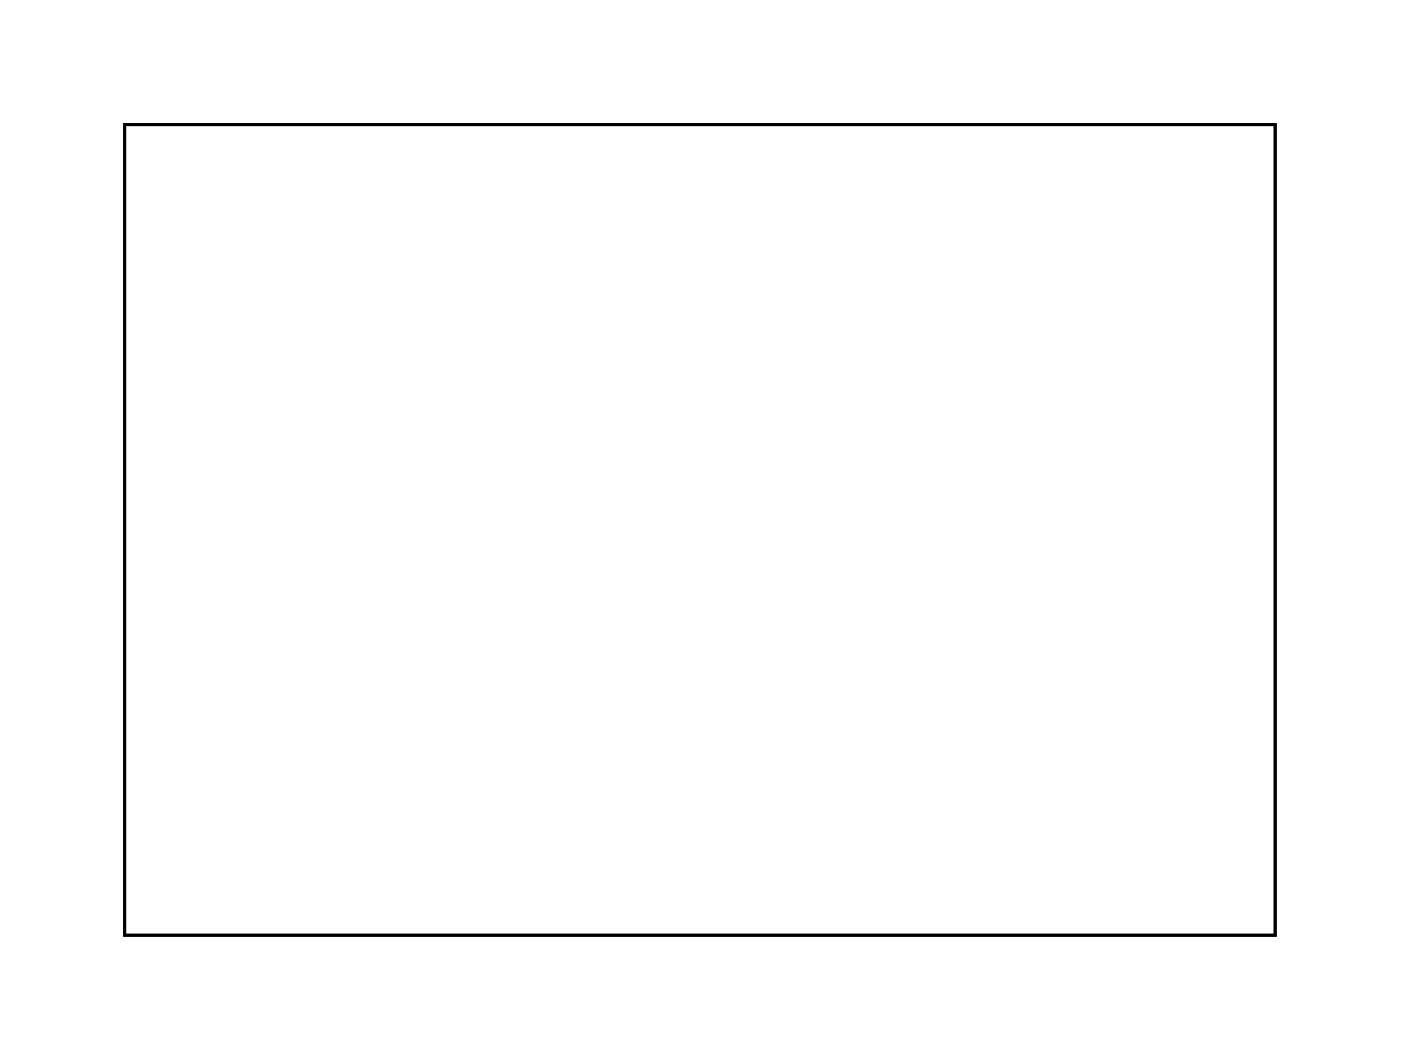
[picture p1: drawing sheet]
<svg xmlns="http://www.w3.org/2000/svg" width="96mm" height="73mm" viewBox="0 0 96 73" stroke-linecap="round" stroke-linejoin="round" font-family="sans-serif">
<path d="M8.6 8.6h79.1v55.7h-79.1z" fill="none" stroke="#000" stroke-width=".2"/>
<path d="M8.6 8.6h79.1v55.7h-79.1z" fill="none" stroke="#000" stroke-width=".07"/>
<path d="M45.5 50.3h1.5v1.5h-1.5z" fill="#fff"/>
<path d="M45.5 50.3h1.5v1.5h-1.5z" fill="none" stroke="#fff" stroke-width=".76" stroke-linecap="butt"/>
<circle cx="46.2" cy="51" r=".76" fill="#fff"/>
<circle cx="46.2" cy="51" r=".76" fill="none" stroke="#fff" stroke-width=".76" stroke-linecap="butt"/>
<circle cx="51.2" cy="51" r=".76" fill="#fff"/>
<circle cx="51.2" cy="51" r=".76" fill="none" stroke="#fff" stroke-width=".76" stroke-linecap="butt"/>
<circle cx="56.2" cy="51" r=".76" fill="#fff"/>
<circle cx="56.2" cy="51" r=".76" fill="none" stroke="#fff" stroke-width=".76" stroke-linecap="butt"/>
<circle cx="61.2" cy="51" r=".76" fill="#fff"/>
<circle cx="61.2" cy="51" r=".76" fill="none" stroke="#fff" stroke-width=".76" stroke-linecap="butt"/>
<circle cx="66.2" cy="51" r=".76" fill="#fff"/>
<circle cx="66.2" cy="51" r=".76" fill="none" stroke="#fff" stroke-width=".76" stroke-linecap="butt"/>
<circle cx="71.2" cy="51" r=".76" fill="#fff"/>
<circle cx="71.2" cy="51" r=".76" fill="none" stroke="#fff" stroke-width=".76" stroke-linecap="butt"/>
<circle cx="76.2" cy="51" r=".76" fill="#fff"/>
<circle cx="76.2" cy="51" r=".76" fill="none" stroke="#fff" stroke-width=".76" stroke-linecap="butt"/>
<circle cx="81.2" cy="51" r=".76" fill="#fff"/>
<circle cx="81.2" cy="51" r=".76" fill="none" stroke="#fff" stroke-width=".76" stroke-linecap="butt"/>
<circle cx="23.4" cy="54.6" r="1.52" fill="#fff"/>
<circle cx="23.4" cy="54.6" r="1.52" fill="none" stroke="#fff" stroke-width=".76" stroke-linecap="butt"/>
<circle cx="17.3" cy="54.6" r="1.52" fill="#fff"/>
<circle cx="17.3" cy="54.6" r="1.52" fill="none" stroke="#fff" stroke-width=".76" stroke-linecap="butt"/>
<circle cx="20.3" cy="59.4" r="1.52" fill="#fff"/>
<circle cx="20.3" cy="59.4" r="1.52" fill="none" stroke="#fff" stroke-width=".76" stroke-linecap="butt"/>
<circle cx="62.1" cy="59.9" r=".66" fill="#fff"/>
<circle cx="62.1" cy="59.9" r=".66" fill="none" stroke="#fff" stroke-width=".61" stroke-linecap="butt"/>
<circle cx="64.7" cy="59.9" r=".66" fill="#fff"/>
<circle cx="64.7" cy="59.9" r=".66" fill="none" stroke="#fff" stroke-width=".61" stroke-linecap="butt"/>
<circle cx="67.2" cy="59.9" r=".66" fill="#fff"/>
<circle cx="67.2" cy="59.9" r=".66" fill="none" stroke="#fff" stroke-width=".61" stroke-linecap="butt"/>
<circle cx="69.7" cy="59.9" r=".66" fill="#fff"/>
<circle cx="69.7" cy="59.9" r=".66" fill="none" stroke="#fff" stroke-width=".61" stroke-linecap="butt"/>
<circle cx="72.3" cy="59.9" r=".66" fill="#fff"/>
<circle cx="72.3" cy="59.9" r=".66" fill="none" stroke="#fff" stroke-width=".61" stroke-linecap="butt"/>
<circle cx="50.4" cy="11.6" r=".66" fill="#fff"/>
<circle cx="50.4" cy="11.6" r=".66" fill="none" stroke="#fff" stroke-width=".61" stroke-linecap="butt"/>
<circle cx="47.9" cy="11.6" r=".66" fill="#fff"/>
<circle cx="47.9" cy="11.6" r=".66" fill="none" stroke="#fff" stroke-width=".61" stroke-linecap="butt"/>
<circle cx="45.4" cy="11.6" r=".66" fill="#fff"/>
<circle cx="45.4" cy="11.6" r=".66" fill="none" stroke="#fff" stroke-width=".61" stroke-linecap="butt"/>
<circle cx="42.8" cy="11.6" r=".66" fill="#fff"/>
<circle cx="42.8" cy="11.6" r=".66" fill="none" stroke="#fff" stroke-width=".61" stroke-linecap="butt"/>
<circle cx="40.3" cy="11.6" r=".66" fill="#fff"/>
<circle cx="40.3" cy="11.6" r=".66" fill="none" stroke="#fff" stroke-width=".61" stroke-linecap="butt"/>
<circle cx="37.7" cy="11.6" r=".66" fill="#fff"/>
<circle cx="37.7" cy="11.6" r=".66" fill="none" stroke="#fff" stroke-width=".61" stroke-linecap="butt"/>
<circle cx="35.2" cy="11.6" r=".66" fill="#fff"/>
<circle cx="35.2" cy="11.6" r=".66" fill="none" stroke="#fff" stroke-width=".61" stroke-linecap="butt"/>
<circle cx="32.7" cy="11.6" r=".66" fill="#fff"/>
<circle cx="32.7" cy="11.6" r=".66" fill="none" stroke="#fff" stroke-width=".61" stroke-linecap="butt"/>
<circle cx="30.1" cy="11.6" r=".66" fill="#fff"/>
<circle cx="30.1" cy="11.6" r=".66" fill="none" stroke="#fff" stroke-width=".61" stroke-linecap="butt"/>
<circle cx="27.6" cy="11.6" r=".66" fill="#fff"/>
<circle cx="27.6" cy="11.6" r=".66" fill="none" stroke="#fff" stroke-width=".61" stroke-linecap="butt"/>
<circle cx="72.3" cy="11.6" r=".66" fill="#fff"/>
<circle cx="72.3" cy="11.6" r=".66" fill="none" stroke="#fff" stroke-width=".61" stroke-linecap="butt"/>
<circle cx="69.7" cy="11.6" r=".66" fill="#fff"/>
<circle cx="69.7" cy="11.6" r=".66" fill="none" stroke="#fff" stroke-width=".61" stroke-linecap="butt"/>
<circle cx="67.2" cy="11.6" r=".66" fill="#fff"/>
<circle cx="67.2" cy="11.6" r=".66" fill="none" stroke="#fff" stroke-width=".61" stroke-linecap="butt"/>
<circle cx="64.7" cy="11.6" r=".66" fill="#fff"/>
<circle cx="64.7" cy="11.6" r=".66" fill="none" stroke="#fff" stroke-width=".61" stroke-linecap="butt"/>
<circle cx="62.1" cy="11.6" r=".66" fill="#fff"/>
<circle cx="62.1" cy="11.6" r=".66" fill="none" stroke="#fff" stroke-width=".61" stroke-linecap="butt"/>
<circle cx="59.6" cy="11.6" r=".66" fill="#fff"/>
<circle cx="59.6" cy="11.6" r=".66" fill="none" stroke="#fff" stroke-width=".61" stroke-linecap="butt"/>
<circle cx="57" cy="11.6" r=".66" fill="#fff"/>
<circle cx="57" cy="11.6" r=".66" fill="none" stroke="#fff" stroke-width=".61" stroke-linecap="butt"/>
<circle cx="54.5" cy="11.6" r=".66" fill="#fff"/>
<circle cx="54.5" cy="11.6" r=".66" fill="none" stroke="#fff" stroke-width=".61" stroke-linecap="butt"/>
<circle cx="39.3" cy="59.9" r=".66" fill="#fff"/>
<circle cx="39.3" cy="59.9" r=".66" fill="none" stroke="#fff" stroke-width=".61" stroke-linecap="butt"/>
<circle cx="36.7" cy="59.9" r=".66" fill="#fff"/>
<circle cx="36.7" cy="59.9" r=".66" fill="none" stroke="#fff" stroke-width=".61" stroke-linecap="butt"/>
<circle cx="41.8" cy="59.9" r=".66" fill="#fff"/>
<circle cx="41.8" cy="59.9" r=".66" fill="none" stroke="#fff" stroke-width=".61" stroke-linecap="butt"/>
<circle cx="44.3" cy="59.9" r=".66" fill="#fff"/>
<circle cx="44.3" cy="59.9" r=".66" fill="none" stroke="#fff" stroke-width=".61" stroke-linecap="butt"/>
<circle cx="46.9" cy="59.9" r=".66" fill="#fff"/>
<circle cx="46.9" cy="59.9" r=".66" fill="none" stroke="#fff" stroke-width=".61" stroke-linecap="butt"/>
<circle cx="49.4" cy="59.9" r=".66" fill="#fff"/>
<circle cx="49.4" cy="59.9" r=".66" fill="none" stroke="#fff" stroke-width=".61" stroke-linecap="butt"/>
<circle cx="52" cy="59.9" r=".66" fill="#fff"/>
<circle cx="52" cy="59.9" r=".66" fill="none" stroke="#fff" stroke-width=".61" stroke-linecap="butt"/>
<circle cx="54.5" cy="59.9" r=".66" fill="#fff"/>
<circle cx="54.5" cy="59.9" r=".66" fill="none" stroke="#fff" stroke-width=".61" stroke-linecap="butt"/>
<circle cx="59.6" cy="59.9" r=".66" fill="#fff"/>
<circle cx="59.6" cy="59.9" r=".66" fill="none" stroke="#fff" stroke-width=".61" stroke-linecap="butt"/>
<path d="M32 28.7h1.4v1.4h-1.4z" fill="#fff"/>
<path d="M32 28.7h1.4v1.4h-1.4z" fill="none" stroke="#fff" stroke-width=".76" stroke-linecap="butt"/>
<circle cx="32.7" cy="29.4" r=".7" fill="#fff"/>
<circle cx="32.7" cy="29.4" r=".7" fill="none" stroke="#fff" stroke-width=".76" stroke-linecap="butt"/>
<circle cx="40.3" cy="29.4" r=".7" fill="#fff"/>
<circle cx="40.3" cy="29.4" r=".7" fill="none" stroke="#fff" stroke-width=".76" stroke-linecap="butt"/>
<circle cx="32.7" cy="32" r=".7" fill="#fff"/>
<circle cx="32.7" cy="32" r=".7" fill="none" stroke="#fff" stroke-width=".76" stroke-linecap="butt"/>
<circle cx="40.3" cy="32" r=".7" fill="#fff"/>
<circle cx="40.3" cy="32" r=".7" fill="none" stroke="#fff" stroke-width=".76" stroke-linecap="butt"/>
<circle cx="32.7" cy="34.5" r=".7" fill="#fff"/>
<circle cx="32.7" cy="34.5" r=".7" fill="none" stroke="#fff" stroke-width=".76" stroke-linecap="butt"/>
<circle cx="40.3" cy="34.5" r=".7" fill="#fff"/>
<circle cx="40.3" cy="34.5" r=".7" fill="none" stroke="#fff" stroke-width=".76" stroke-linecap="butt"/>
<circle cx="32.7" cy="37" r=".7" fill="#fff"/>
<circle cx="32.7" cy="37" r=".7" fill="none" stroke="#fff" stroke-width=".76" stroke-linecap="butt"/>
<circle cx="40.3" cy="37" r=".7" fill="#fff"/>
<circle cx="40.3" cy="37" r=".7" fill="none" stroke="#fff" stroke-width=".76" stroke-linecap="butt"/>
<circle cx="32.7" cy="39.6" r=".7" fill="#fff"/>
<circle cx="32.7" cy="39.6" r=".7" fill="none" stroke="#fff" stroke-width=".76" stroke-linecap="butt"/>
<circle cx="40.3" cy="39.6" r=".7" fill="#fff"/>
<circle cx="40.3" cy="39.6" r=".7" fill="none" stroke="#fff" stroke-width=".76" stroke-linecap="butt"/>
<circle cx="32.7" cy="42.1" r=".7" fill="#fff"/>
<circle cx="32.7" cy="42.1" r=".7" fill="none" stroke="#fff" stroke-width=".76" stroke-linecap="butt"/>
<circle cx="40.3" cy="42.1" r=".7" fill="#fff"/>
<circle cx="40.3" cy="42.1" r=".7" fill="none" stroke="#fff" stroke-width=".76" stroke-linecap="butt"/>
<circle cx="32.7" cy="44.7" r=".7" fill="#fff"/>
<circle cx="32.7" cy="44.7" r=".7" fill="none" stroke="#fff" stroke-width=".76" stroke-linecap="butt"/>
<circle cx="40.3" cy="44.7" r=".7" fill="#fff"/>
<circle cx="40.3" cy="44.7" r=".7" fill="none" stroke="#fff" stroke-width=".76" stroke-linecap="butt"/>
<circle cx="32.7" cy="47.2" r=".7" fill="#fff"/>
<circle cx="32.7" cy="47.2" r=".7" fill="none" stroke="#fff" stroke-width=".76" stroke-linecap="butt"/>
<circle cx="40.3" cy="47.2" r=".7" fill="#fff"/>
<circle cx="40.3" cy="47.2" r=".7" fill="none" stroke="#fff" stroke-width=".76" stroke-linecap="butt"/>
<path d="M44.5 26.8h1.5v1.5h-1.5z" fill="#fff"/>
<path d="M44.5 26.8h1.5v1.5h-1.5z" fill="none" stroke="#fff" stroke-width=".76" stroke-linecap="butt"/>
<circle cx="45.2" cy="27.6" r=".75" fill="#fff"/>
<circle cx="45.2" cy="27.6" r=".75" fill="none" stroke="#fff" stroke-width=".76" stroke-linecap="butt"/>
<circle cx="50.3" cy="27.6" r=".75" fill="#fff"/>
<circle cx="50.3" cy="27.6" r=".75" fill="none" stroke="#fff" stroke-width=".76" stroke-linecap="butt"/>
<path d="M64.3 36.5h1.5v1.5h-1.5z" fill="#fff"/>
<path d="M64.3 36.5h1.5v1.5h-1.5z" fill="none" stroke="#fff" stroke-width=".76" stroke-linecap="butt"/>
<circle cx="65" cy="37.2" r=".75" fill="#fff"/>
<circle cx="65" cy="37.2" r=".75" fill="none" stroke="#fff" stroke-width=".76" stroke-linecap="butt"/>
<circle cx="70.1" cy="37.2" r=".75" fill="#fff"/>
<circle cx="70.1" cy="37.2" r=".75" fill="none" stroke="#fff" stroke-width=".76" stroke-linecap="butt"/>
<path d="M76.9 36.4h1.5v1.5h-1.5z" fill="#fff"/>
<path d="M76.9 36.4h1.5v1.5h-1.5z" fill="none" stroke="#fff" stroke-width=".76" stroke-linecap="butt"/>
<circle cx="77.6" cy="37.2" r=".75" fill="#fff"/>
<circle cx="77.6" cy="37.2" r=".75" fill="none" stroke="#fff" stroke-width=".76" stroke-linecap="butt"/>
<circle cx="82.7" cy="37.2" r=".75" fill="#fff"/>
<circle cx="82.7" cy="37.2" r=".75" fill="none" stroke="#fff" stroke-width=".76" stroke-linecap="butt"/>
<circle cx="55.7" cy="21.6" r=".7" fill="#fff"/>
<circle cx="55.7" cy="21.6" r=".7" fill="none" stroke="#fff" stroke-width=".76" stroke-linecap="butt"/>
<circle cx="55.7" cy="31.8" r=".7" fill="#fff"/>
<circle cx="55.7" cy="31.8" r=".7" fill="none" stroke="#fff" stroke-width=".76" stroke-linecap="butt"/>
<circle cx="59.2" cy="21.6" r=".7" fill="#fff"/>
<circle cx="59.2" cy="21.6" r=".7" fill="none" stroke="#fff" stroke-width=".76" stroke-linecap="butt"/>
<circle cx="59.2" cy="31.8" r=".7" fill="#fff"/>
<circle cx="59.2" cy="31.8" r=".7" fill="none" stroke="#fff" stroke-width=".76" stroke-linecap="butt"/>
<circle cx="85.7" cy="57.4" r=".7" fill="#fff"/>
<circle cx="85.7" cy="57.4" r=".7" fill="none" stroke="#fff" stroke-width=".76" stroke-linecap="butt"/>
<circle cx="75.6" cy="57.4" r=".7" fill="#fff"/>
<circle cx="75.6" cy="57.4" r=".7" fill="none" stroke="#fff" stroke-width=".76" stroke-linecap="butt"/>
<path d="M19.4 23.2h1.5v1.6h-1.5z" fill="#fff"/>
<path d="M19.4 23.2h1.5v1.6h-1.5z" fill="none" stroke="#fff" stroke-width=".76" stroke-linecap="butt"/>
<circle cx="20.2" cy="24" r=".76" fill="#fff"/>
<circle cx="20.2" cy="24" r=".76" fill="none" stroke="#fff" stroke-width=".76" stroke-linecap="butt"/>
<circle cx="25.2" cy="24" r=".76" fill="#fff"/>
<circle cx="25.2" cy="24" r=".76" fill="none" stroke="#fff" stroke-width=".76" stroke-linecap="butt"/>
<circle cx="25.9" cy="42.2" r=".64" fill="#fff"/>
<circle cx="25.9" cy="42.2" r=".64" fill="none" stroke="#fff" stroke-width=".76" stroke-linecap="butt"/>
<circle cx="25.9" cy="39.6" r=".64" fill="#fff"/>
<circle cx="25.9" cy="39.6" r=".64" fill="none" stroke="#fff" stroke-width=".76" stroke-linecap="butt"/>
<circle cx="26.7" cy="36.1" r=".64" fill="#fff"/>
<circle cx="26.7" cy="36.1" r=".64" fill="none" stroke="#fff" stroke-width=".76" stroke-linecap="butt"/>
<circle cx="26.7" cy="33.5" r=".64" fill="#fff"/>
<circle cx="26.7" cy="33.5" r=".64" fill="none" stroke="#fff" stroke-width=".76" stroke-linecap="butt"/>
<path d="M32 54.1h1.4v1.4h-1.4z" fill="#fff"/>
<path d="M32 54.1h1.4v1.4h-1.4z" fill="none" stroke="#fff" stroke-width=".76" stroke-linecap="butt"/>
<circle cx="32.7" cy="54.8" r=".7" fill="#fff"/>
<circle cx="32.7" cy="54.8" r=".7" fill="none" stroke="#fff" stroke-width=".76" stroke-linecap="butt"/>
<circle cx="32.7" cy="52.3" r=".7" fill="#fff"/>
<circle cx="32.7" cy="52.3" r=".7" fill="none" stroke="#fff" stroke-width=".76" stroke-linecap="butt"/>
</svg>
